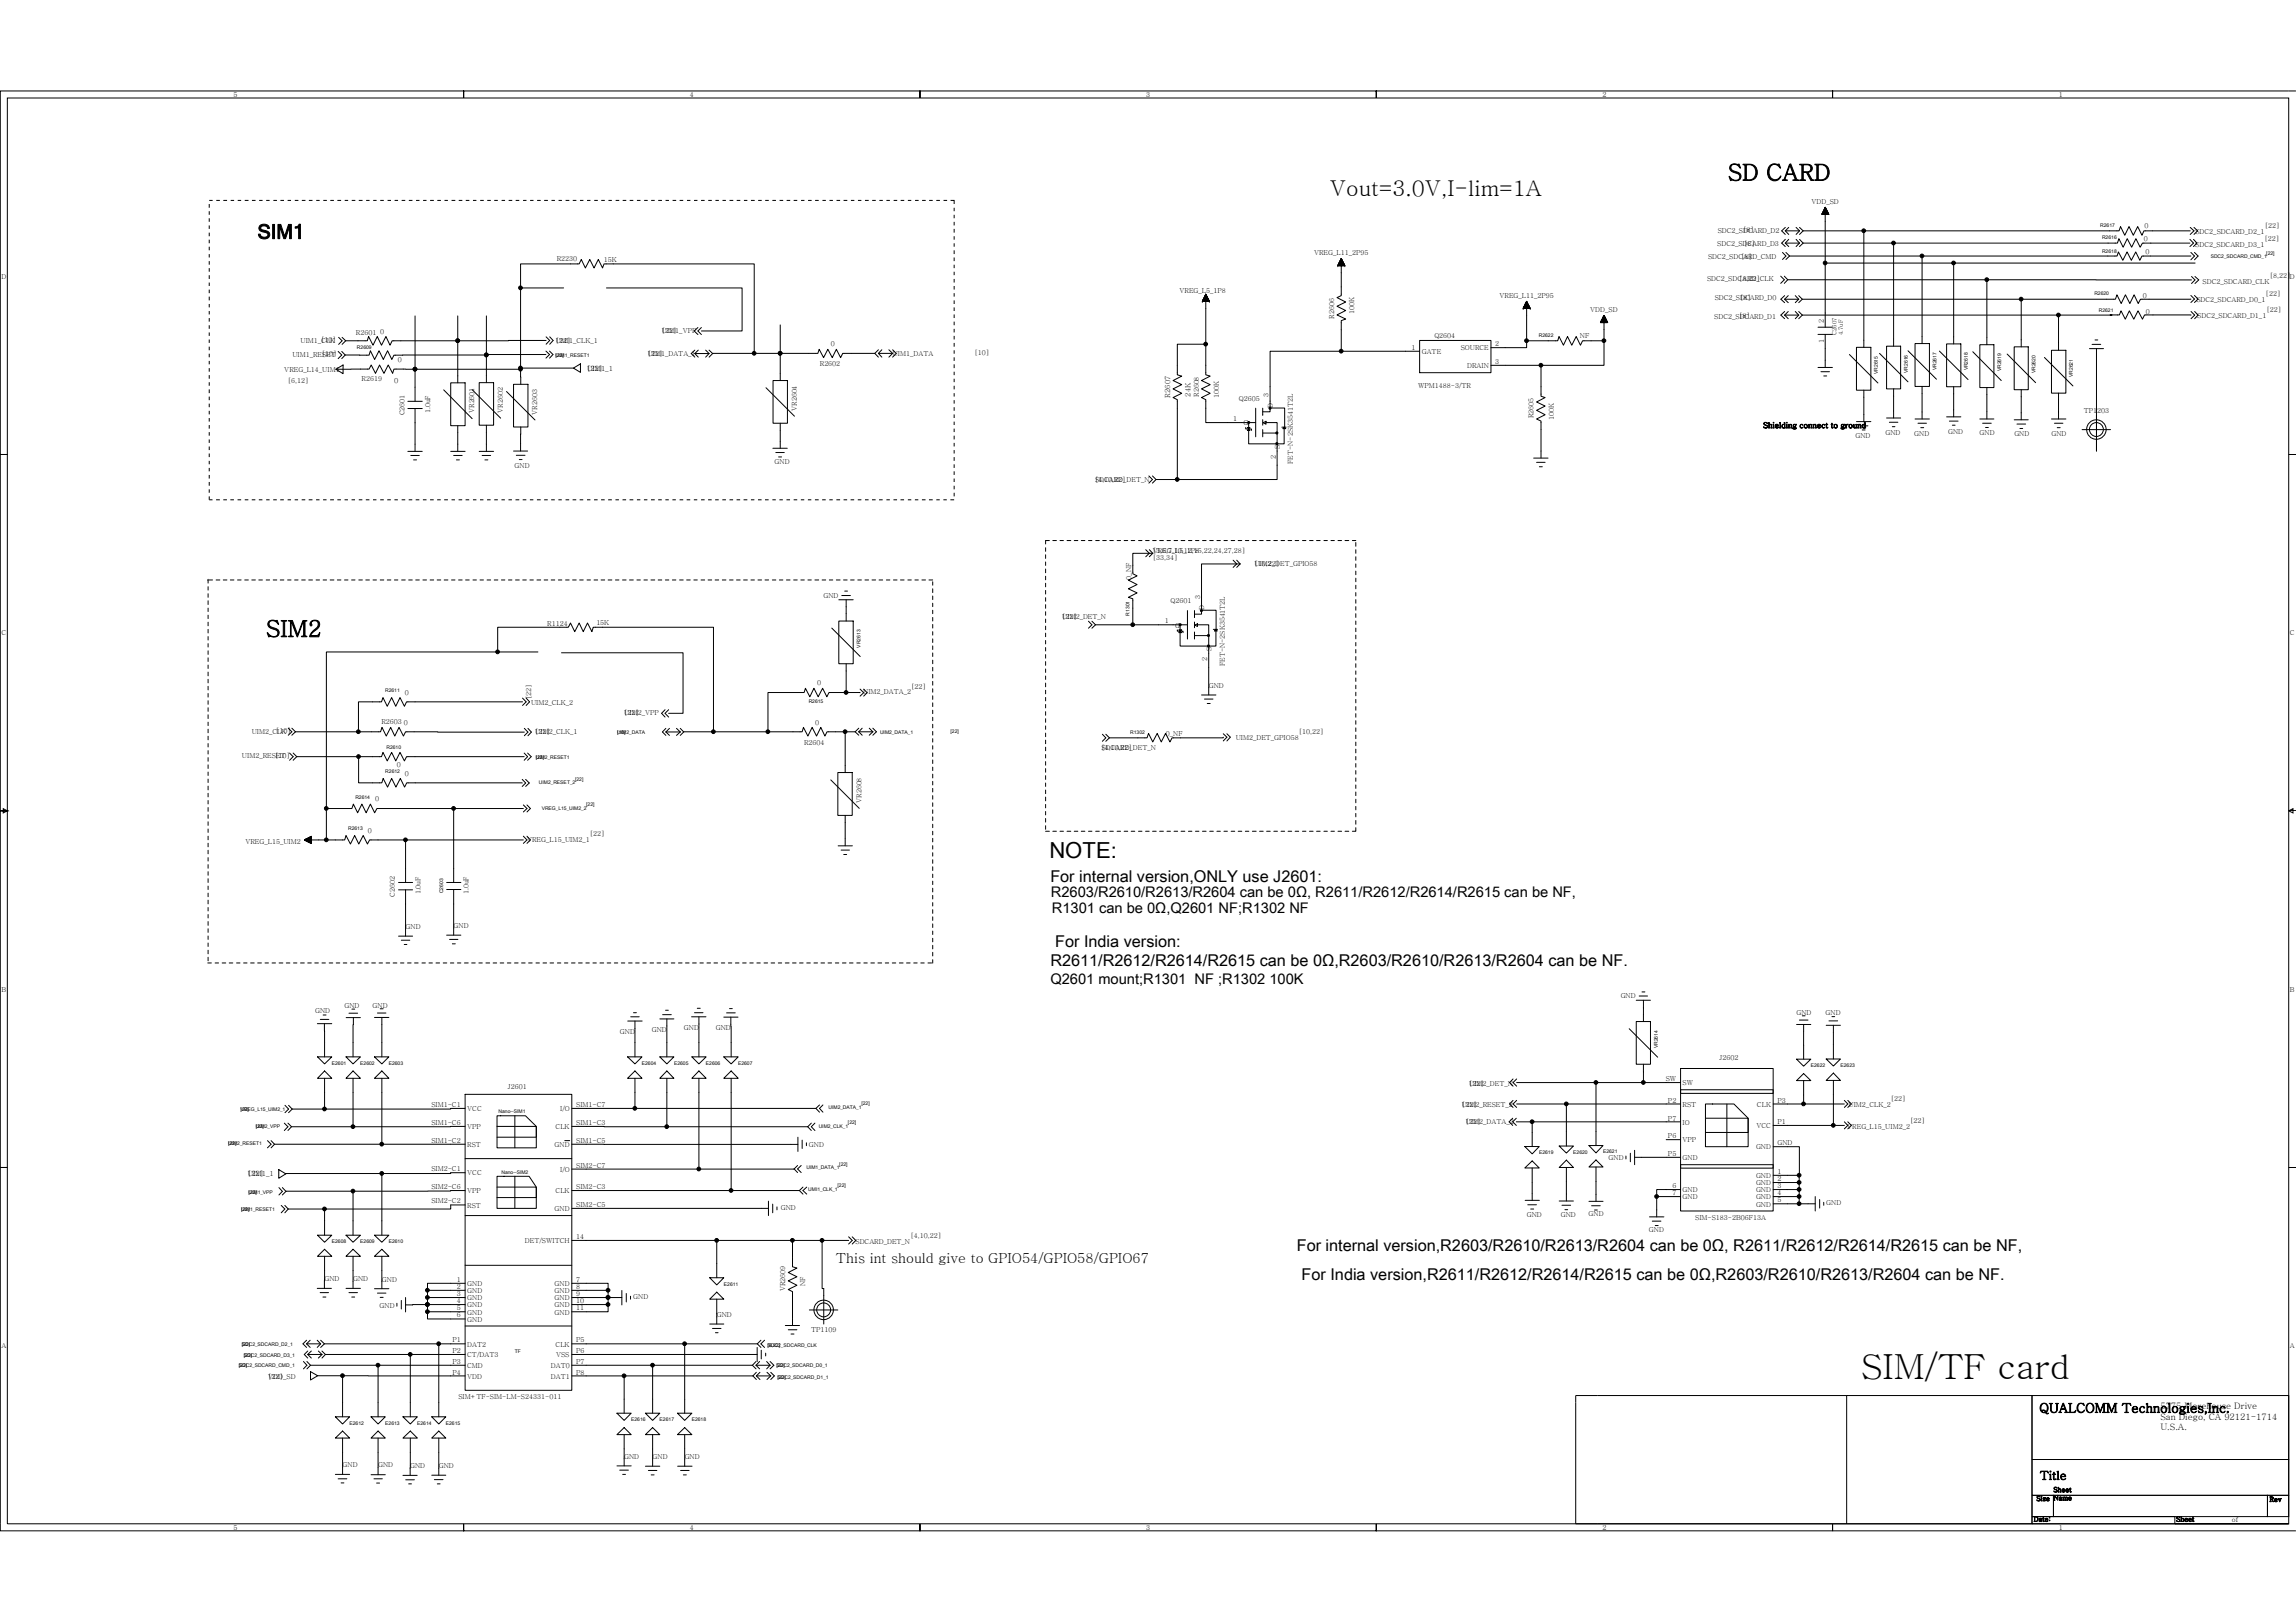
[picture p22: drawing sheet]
<svg xmlns="http://www.w3.org/2000/svg" width="297mm" height="210mm" viewBox="0 0 297 210" stroke-linecap="round" stroke-linejoin="round" font-family="sans-serif">
<defs><g id="words">
<text font-size="4.5" x="240.8" y="178.4">SIM/TF card</text>
<g font-size="2.9">
<text x="223.6" y="23.3">SD CARD</text>
<text x="34.4" y="82.4">SIM2</text>
<text x="135.8" y="111">NOTE:</text>
</g>
<text font-size="2.8" x="172" y="25.4">Vout=3.0V,I-lim=1A</text>
<text font-size="2.6" x="33.3" y="30.9">SIM1</text>
<g font-size="2.1">
<text x="135.9" y="114.2">For internal version,ONLY use J2601:</text>
<text x="135.9" y="125">R2611/R2612/R2614/R2615 can be 0Ω,R2603/R2610/R2613/R2604 can be NF.</text>
<text x="136.5" y="122.6">For India version:</text>
<text x="167.8" y="161.9">For internal version,R2603/R2610/R2613/R2604 can be 0Ω, R2611/R2612/R2614/R2615 can be NF,</text>
<text x="168.4" y="165.7">For India version,R2611/R2612/R2614/R2615 can be 0Ω,R2603/R2610/R2613/R2604 can be NF.</text>
</g>
<g font-size="1.9">
<text x="136" y="116">R2603/R2610/R2613/R2604 can be 0Ω, R2611/R2612/R2614/R2615 can be NF,</text>
<text x="136.1" y="118.1">R1301 can be 0Ω,Q2601 NF;R1302 NF</text>
<text x="135.9" y="127.3">Q2601 mount;R1301 NF ;R1302 100K</text>
</g>
<text font-size="1.8" x="108.1" y="163.4">This int should give to GPIO54/GPIO58/GPIO67</text>
<text font-size="1.7" x="263.8" y="182.8">QUALCOMM Technologies,Inc.</text>
<text font-size="1.5" x="263.9" y="191.4">Title</text>
<g font-size="1.1">
<text x="279.5" y="185">U.S.A.</text>
<text x="279.5" y="183.7">San Diego, CA 92121-1714</text>
<text x="279.5" y="182.3">5775 Morehouse Drive</text>
</g>
<text font-size="1" x="228.1" y="55.4">Shielding connect to ground</text>
<g font-size=".9">
<text x="30.2" y="12.6">5</text>
<text x="89.3" y="12.6">4</text>
<text x="148.3" y="12.6">3</text>
<text x="207.3" y="12.6">2</text>
<text x="266.3" y="12.6">1</text>
<text x="225.5" y="30">[8]</text>
<text x="234.4" y="26.4">VDD_SD</text>
<text x="277.4" y="29.5">0</text>
<text x="293" y="29.5">[22]</text>
<text x="72" y="33.8">R2230</text>
<text x="78.1" y="33.9">15K</text>
<text x="170" y="33">VREG_L11_2P95</text>
<text x="221" y="33.5">SDC2_SDCARD_CMD</text>
<text x="222.2" y="31.8">SDC2_SDCARD_D3</text>
<text x="222.2" y="30.2">SDC2_SDCARD_D2</text>
<text x="225.3" y="33.5">[8]</text>
<text x="225.7" y="31.8">[8]</text>
<text x="277.3" y="31.2">0</text>
<text x="277.6" y="32.9">0</text>
<text x="284" y="31.9">SDC2_SDCARD_D3_1</text>
<text x="284" y="30.2">SDC2_SDCARD_D2_1</text>
<text x="293" y="31.2">[22]</text>
<text x="293.6" y="36">[8,22]</text>
<text x=".2" y="36.1">D</text>
<text x="152.6" y="37.9">VREG_L5_1P8</text>
<text x="172.6" y="41.2" transform="rotate(-90 172.6 41.2)">R2606</text>
<text x="175.2" y="40.6" transform="rotate(-90 175.2 40.6)">100K</text>
<text x="194" y="38.5">VREG_L11_2P95</text>
<text x="205.7" y="40.3">VDD_SD</text>
<text x="220.8" y="36.4">SDC2_SDCARD_CLK</text>
<text x="221.8" y="41.3">SDC2_SDCARD_D1</text>
<text x="221.8" y="38.9">SDC2_SDCARD_D0</text>
<text x="225" y="41.2">[8]</text>
<text x="225" y="36.3">[8,22]</text>
<text x="225.1" y="38.8">[8]</text>
<text x="235.9" y="41.8" transform="rotate(-90 235.9 41.8)">2</text>
<text x="277.2" y="38.6">0</text>
<text x="277.6" y="40.7">0</text>
<text x="284.2" y="39.1">SDC2_SDCARD_D0_1</text>
<text x="284.3" y="41.2">SDC2_SDCARD_D1_1</text>
<text x="285" y="36.7">SDC2_SDCARD_CLK</text>
<text x="293.1" y="38.3">[22]</text>
<text x="293.2" y="40.4">[22]</text>
<text x="296.2" y="36.1">D</text>
<text x="37.8" y="46.2">UIM1_RESET</text>
<text x="38.9" y="44.4">UIM1_CLK</text>
<text x="41.6" y="44.3">[10]</text>
<text x="41.7" y="46.1">[10]</text>
<text x="46.1" y="43.3">R2601</text>
<text x="49.2" y="43.2">0</text>
<text x="51.5" y="46.9">0</text>
<text x="71.9" y="44.4">[22]</text>
<text x="71.9" y="44.4">UMI1_CLK_1</text>
<text x="83.8" y="46.1">[22]</text>
<text x="83.8" y="46.1">UIM1_DATA_1</text>
<text x="85.6" y="43.1">[22]</text>
<text x="85.6" y="43.1">UIM1_VPP</text>
<text x="106.1" y="47.4">R2602</text>
<text x="107.5" y="44.8">0</text>
<text x="115.5" y="46.1">UIM1_DATA</text>
<text x="126.1" y="45.9">[10]</text>
<text x="182.6" y="45.3">1</text>
<text x="183.9" y="45.8">GATE</text>
<text x="185.6" y="43.7">Q2604</text>
<text x="189" y="45.3">SOURCE</text>
<text x="189.8" y="47.6">DRAIN</text>
<text x="193.4" y="44.8">2</text>
<text x="193.4" y="47.1">3</text>
<text x="204.4" y="43.8">NF</text>
<text x="235.9" y="44.3" transform="rotate(-90 235.9 44.3)">1</text>
<text x="36.8" y="48.1">VREG_L14_UIM1</text>
<text x="37.3" y="49.5">[6,12]</text>
<text x="46.8" y="49.3">R2619</text>
<text x="51" y="49.5">0</text>
<text x="52.3" y="53.7" transform="rotate(-90 52.3 53.7)">C2601</text>
<text x="55.6" y="53.5" transform="rotate(-90 55.6 53.5)">1.0uF</text>
<text x="61.4" y="53.4" transform="rotate(-90 61.4 53.4)">VR2601</text>
<text x="65" y="53.4" transform="rotate(-90 65 53.4)">VR2602</text>
<text x="69.5" y="53.7" transform="rotate(-90 69.5 53.7)">VR2603</text>
<text x="75.9" y="48">[22]</text>
<text x="75.9" y="48">UIM1_1</text>
<text x="103.1" y="53.2" transform="rotate(-90 103.1 53.2)">VR2604</text>
<text x="151.4" y="51.5" transform="rotate(-90 151.4 51.5)">R2607</text>
<text x="154" y="51.3" transform="rotate(-90 154 51.3)">24K</text>
<text x="155.1" y="51.4" transform="rotate(-90 155.1 51.4)">R2608</text>
<text x="157.7" y="51.5" transform="rotate(-90 157.7 51.5)">100K</text>
<text x="160.3" y="51.9">Q2605</text>
<text x="164.1" y="51.3" transform="rotate(-90 164.1 51.3)">3</text>
<text x="164.7" y="52.8" transform="rotate(-90 164.7 52.8)">D</text>
<text x="183.5" y="50.2">WPM1488-3/TR</text>
<text x="269.6" y="53.5">TP1203</text>
<text x="159.6" y="54.5">1</text>
<text x="160.9" y="55">G</text>
<text x="165.1" y="59.4" transform="rotate(-90 165.1 59.4)">2</text>
<text x="165.6" y="58.1" transform="rotate(-90 165.6 58.1)">S</text>
<text x="198.4" y="54.1" transform="rotate(-90 198.4 54.1)">R2605</text>
<text x="201" y="54.3" transform="rotate(-90 201 54.3)">100K</text>
<text x="240" y="56.6">GND</text>
<text x="243.9" y="56.3">GND</text>
<text x="247.6" y="56.5">GND</text>
<text x="252" y="56.2">GND</text>
<text x="256.1" y="56.3">GND</text>
<text x="260.6" y="56.4">GND</text>
<text x="265.4" y="56.4">GND</text>
<text x="66.6" y="60.5">GND</text>
<text x="100.2" y="60">GND</text>
<text x="141.7" y="62.3">[4,10,22]</text>
<text x="141.7" y="62.3">SDCARD_DET_N</text>
<text x="167.3" y="60" transform="rotate(-90 167.3 60)">FET-N-2SK3541T2L</text>
<text x="149.1" y="71.6">[3,6,7,10,12,15,22,24,27,28]</text>
<text x="149.1" y="71.6">VREG_L5_1P8</text>
<text x="106.5" y="77.3">GND</text>
<text x="146.3" y="75" transform="rotate(-90 146.3 75)">0_NF</text>
<text x="149.1" y="72.5">[33,34]</text>
<text x="155.3" y="77.5" transform="rotate(-90 155.3 77.5)">3</text>
<text x="162.3" y="73.2">[10,22]</text>
<text x="162.3" y="73.2">UIM _DET_GPIO58</text>
<text x=".2" y="82.2">C</text>
<text x="70.8" y="81">R1124</text>
<text x="77.1" y="80.9">15K</text>
<text x="137.4" y="80.1">[22]</text>
<text x="137.4" y="80.1">UIM2_DET_N</text>
<text x="150.7" y="80.6">1</text>
<text x="151.4" y="78.1">Q2601</text>
<text x="152" y="81.2">G</text>
<text x="155.8" y="79" transform="rotate(-90 155.8 79)">D</text>
<text x="296.2" y="82.2">C</text>
<text x="52.4" y="89.9">0</text>
<text x="105.7" y="88.7">0</text>
<text x="111.7" y="89.8">UIM2_DATA_2</text>
<text x="117.9" y="89.1">[22]</text>
<text x="156.2" y="85.6" transform="rotate(-90 156.2 85.6)">2</text>
<text x="156.4" y="89">GND</text>
<text x="156.7" y="84.3" transform="rotate(-90 156.7 84.3)">S</text>
<text x="158.5" y="86.2" transform="rotate(-90 158.5 86.2)">FET-N-2SK3541T2L</text>
<text x="32.6" y="95">UIM2_CLK</text>
<text x="35.7" y="94.9">[10]</text>
<text x="49.3" y="93.7">R2603</text>
<text x="52.2" y="93.7">0</text>
<text x="68.7" y="90.4" transform="rotate(-90 68.7 90.4)">[22]</text>
<text x="68.7" y="91.2">UIM2_CLK_2</text>
<text x="69.3" y="94.9">[22]</text>
<text x="69.3" y="94.9">UIM2_CLK_1</text>
<text x="80.8" y="92.5">[22]</text>
<text x="80.8" y="92.5">UIM2_VPP</text>
<text x="105.4" y="93.7">0</text>
<text x="150.8" y="95.2">0_NF</text>
<text x="159.9" y="95.7">UIM2_DET_GPIO58</text>
<text x="168" y="95">[10,22]</text>
<text x="31.3" y="98.1">UIM2_RESET</text>
<text x="35.6" y="98">[10]</text>
<text x="51.3" y="99.2">0</text>
<text x="52.4" y="100.4">0</text>
<text x="104" y="96.3">R2604</text>
<text x="142.5" y="97.1">[4,10,22]</text>
<text x="142.5" y="97.1">SDCARD_DET_N</text>
<text x="47.6" y="107.7">0</text>
<text x="48.5" y="103.7">0</text>
<text x="111.5" y="103.9" transform="rotate(-90 111.5 103.9)">VR2608</text>
<text x="31.7" y="109.2">VREG_L15_UIM2</text>
<text x="68.2" y="108.9">VREG_L15_UIM2_1</text>
<text x="76.3" y="108.2">[22]</text>
<text x="51.1" y="116" transform="rotate(-90 51.1 116)">C2602</text>
<text x="54.4" y="115.7" transform="rotate(-90 54.4 115.7)">1.0uF</text>
<text x="60.6" y="115.7" transform="rotate(-90 60.6 115.7)">1.0uF</text>
<text x="52.5" y="120.2">GND</text>
<text x="58.7" y="120.1">GND</text>
<text x=".2" y="128.3">B</text>
<text x="40.8" y="131">GND</text>
<text x="44.6" y="130.4">GND</text>
<text x="48.2" y="130.4">GND</text>
<text x="209.7" y="129.2">GND</text>
<text x="232.4" y="131.3">GND</text>
<text x="236.2" y="131.3">GND</text>
<text x="296.2" y="128.3">B</text>
<text x="80.2" y="133.8">GND</text>
<text x="84.3" y="133.5">GND</text>
<text x="88.5" y="133.2">GND</text>
<text x="92.6" y="133.3">GND</text>
<text x="222.5" y="137.1">J2602</text>
<text x="55.8" y="143.2">SIM1-C1</text>
<text x="60.4" y="143.8">VCC</text>
<text x="65.7" y="140.8">J2601</text>
<text x="72.5" y="143.8">I/O</text>
<text x="74.5" y="143.2">SIM1-C7</text>
<text x="189.1" y="143.2">[22]</text>
<text x="189.1" y="143.2">UIM2_RESET_2</text>
<text x="190.1" y="140.4">[22]</text>
<text x="190.1" y="140.4">UIM2_DET_N</text>
<text x="215.5" y="139.9">SW</text>
<text x="215.8" y="142.6">P2</text>
<text x="217.7" y="140.4">SW</text>
<text x="217.7" y="143.2">RST</text>
<text x="227.3" y="143.2">CLK</text>
<text x="230" y="142.6">P3</text>
<text x="239.2" y="143.2">UIM2_CLK_2</text>
<text x="244.6" y="142.5">[22]</text>
<text x="55.8" y="147.8">SIM1-C2</text>
<text x="55.8" y="145.5">SIM1-C6</text>
<text x="60.4" y="148.4">RST</text>
<text x="60.4" y="146.1">VPP</text>
<text x="71.8" y="148.4">GND</text>
<text x="71.9" y="146.1">CLK</text>
<text x="74.5" y="145.5">SIM1-C3</text>
<text x="74.5" y="147.8">SIM1-C5</text>
<text x="104.6" y="148.3">GND</text>
<text x="189.6" y="145.4">[22]</text>
<text x="189.6" y="145.4">UIM2_DATA_2</text>
<text x="215.8" y="149.6">P5</text>
<text x="215.8" y="147.3">P6</text>
<text x="215.8" y="145">P7</text>
<text x="217.7" y="147.8">VPP</text>
<text x="217.7" y="145.5">IO</text>
<text x="227.2" y="148.7">GND</text>
<text x="227.2" y="146">VCC</text>
<text x="230" y="148.2">GND</text>
<text x="230" y="145.4">P1</text>
<text x="239" y="146">VREG_L15_UIM2_2</text>
<text x="247.1" y="145.3">[22]</text>
<text x="32.1" y="152.2">[22]</text>
<text x="32.1" y="152.2">UIM1_1</text>
<text x="55.8" y="151.6">SIM2-C1</text>
<text x="55.8" y="155.7">SIM2-C2</text>
<text x="55.8" y="153.9">SIM2-C6</text>
<text x="60.4" y="152.1">VCC</text>
<text x="60.4" y="154.4">VPP</text>
<text x="71.9" y="154.4">CLK</text>
<text x="72.5" y="151.6">I/O</text>
<text x="74.5" y="153.9">SIM2-C3</text>
<text x="74.5" y="151.1">SIM2-C7</text>
<text x="208.1" y="150.1">GND</text>
<text x="216.4" y="153.7">6</text>
<text x="216.4" y="154.6">7</text>
<text x="217.7" y="150.1">GND</text>
<text x="217.7" y="154.3">GND</text>
<text x="217.7" y="155.2">GND</text>
<text x="227.2" y="152.4">GND</text>
<text x="227.2" y="153.4">GND</text>
<text x="227.2" y="154.3">GND</text>
<text x="227.2" y="155.2">GND</text>
<text x="230" y="151.9">1</text>
<text x="230" y="152.8">2</text>
<text x="230" y="153.7">3</text>
<text x="230" y="154.6">4</text>
<text x="230" y="155.6">5</text>
<text x="236.3" y="156">GND</text>
<text x="60.4" y="156.3">RST</text>
<text x="67.9" y="160.8">DET/SWITCH</text>
<text x="71.8" y="156.7">GND</text>
<text x="74.5" y="160.3">14</text>
<text x="74.5" y="156.1">SIM2-C5</text>
<text x="101" y="156.6">GND</text>
<text x="110.7" y="161">SDCARD_DET_N</text>
<text x="117.8" y="160.2">[4,10,22]</text>
<text x="197.5" y="157.5">GND</text>
<text x="201.9" y="157.4">GND</text>
<text x="205.5" y="157.4">GND</text>
<text x="213.3" y="159.4">GND</text>
<text x="219.3" y="157.9">SIM-S183-2B06F13A</text>
<text x="227.2" y="156.1">GND</text>
<text x="42" y="165.8">GND</text>
<text x="45.7" y="165.8">GND</text>
<text x="49.4" y="165.8">GND</text>
<text x="59.1" y="165.8">1</text>
<text x="59.1" y="166.8">2</text>
<text x="59.1" y="167.7">3</text>
<text x="60.4" y="166.4">GND</text>
<text x="60.4" y="167.3">GND</text>
<text x="71.8" y="166.4">GND</text>
<text x="71.8" y="167.3">GND</text>
<text x="74.5" y="165.8">7</text>
<text x="74.5" y="166.8">8</text>
<text x="74.5" y="167.7">9</text>
<text x="101.6" y="167.1" transform="rotate(-90 101.6 167.1)">VR2609</text>
<text x="104.2" y="166.4" transform="rotate(-90 104.2 166.4)">NF</text>
<text x="49.1" y="169.3">GND</text>
<text x="58.5" y="173.7">P1</text>
<text x="59.1" y="168.6">4</text>
<text x="59.1" y="169.5">5</text>
<text x="59.1" y="170.4">6</text>
<text x="60.4" y="168.2">GND</text>
<text x="60.4" y="169.1">GND</text>
<text x="60.4" y="170.1">GND</text>
<text x="60.4" y="171">GND</text>
<text x="71.8" y="168.2">GND</text>
<text x="71.8" y="169.1">GND</text>
<text x="71.8" y="170.1">GND</text>
<text x="74.5" y="173.7">P5</text>
<text x="74.5" y="168.6">10</text>
<text x="74.5" y="169.5">11</text>
<text x="81.9" y="168.1">GND</text>
<text x="92.7" y="170.4">GND</text>
<text x="104.9" y="172.3">TP1109</text>
<text x=".2" y="174.4">A</text>
<text x="34.7" y="178.4">[22]</text>
<text x="34.7" y="178.4">VDD_SD</text>
<text x="58.5" y="175.1">P2</text>
<text x="58.5" y="176.4">P3</text>
<text x="58.5" y="177.8">P4</text>
<text x="60.4" y="174.2">DAT2</text>
<text x="60.4" y="175.6">CT/DAT3</text>
<text x="60.4" y="177">CMD</text>
<text x="60.4" y="178.4">VDD</text>
<text x="71.3" y="177">DAT0</text>
<text x="71.3" y="178.4">DAT1</text>
<text x="71.9" y="174.2">CLK</text>
<text x="71.9" y="175.6">VSS</text>
<text x="74.5" y="175.1">P6</text>
<text x="74.5" y="176.4">P7</text>
<text x="74.5" y="177.8">P8</text>
<text x="296.2" y="174.4">A</text>
<text x="59.3" y="181">SIM+TF-SIM-LM-S24331-011</text>
<text x="44.3" y="189.8">GND</text>
<text x="48.9" y="189.8">GND</text>
<text x="53.1" y="190">GND</text>
<text x="56.8" y="189.9">GND</text>
<text x="80.7" y="188.7">GND</text>
<text x="84.4" y="188.8">GND</text>
<text x="88.6" y="188.8">GND</text>
<text x="30.2" y="198">5</text>
<text x="89.3" y="198">4</text>
<text x="148.3" y="198">3</text>
<text x="207.3" y="198">2</text>
<text x="263.1" y="196.8">Date:</text>
<text x="263.5" y="194.2">Size Name</text>
<text x="265.7" y="193">Sheet</text>
<text x="266.3" y="198">1</text>
<text x="281.5" y="196.8">Sheet</text>
<text x="288.7" y="196.8">of</text>
<text x="293.6" y="194.3">Rev</text>
</g>
<g font-size=".7">
<text x="237.6" y="43.3" transform="rotate(-90 237.6 43.3)">C2607</text>
<text x="238.4" y="43.3" transform="rotate(-90 238.4 43.3)">4.7uF</text>
</g>
<g font-size=".6">
<text x="271.7" y="29.4">R2617</text>
<text x="271.9" y="30.9">R2616</text>
<text x="271.9" y="32.7">R2618</text>
<text x="286" y="33.4">SDC2_SDCARD_CMD_1</text>
<text x="293.2" y="32.9">[22]</text>
<text x="271" y="38.2">R2620</text>
<text x="271.5" y="40.3">R2621</text>
<text x="46.2" y="45.1">R2609</text>
<text x="71.9" y="46.1">[22]</text>
<text x="71.9" y="46.1">UIM1_RESET1</text>
<text x="199.1" y="43.6">R2622</text>
<text x="250.5" y="47.9" transform="rotate(-90 250.5 47.9)">VR2617</text>
<text x="254.6" y="47.9" transform="rotate(-90 254.6 47.9)">VR2618</text>
<text x="242.9" y="48.4" transform="rotate(-90 242.9 48.4)">VR2615</text>
<text x="246.8" y="48.2" transform="rotate(-90 246.8 48.2)">VR2616</text>
<text x="258.9" y="48" transform="rotate(-90 258.9 48)">VR2619</text>
<text x="263.4" y="48.3" transform="rotate(-90 263.4 48.3)">VR2620</text>
<text x="268.2" y="48.8" transform="rotate(-90 268.2 48.8)">VR2621</text>
<text x="111.3" y="83.8" transform="rotate(-90 111.3 83.8)">VR2613</text>
<text x="146.1" y="79.7" transform="rotate(-90 146.1 79.7)">R1301</text>
<text x="49.8" y="89.6">R2611</text>
<text x="79.9" y="95">[10]</text>
<text x="79.9" y="95">UIM2_DATA</text>
<text x="104.6" y="91">R2615</text>
<text x="113.9" y="95">UIM2_DATA_1</text>
<text x="123" y="94.8">[22]</text>
<text x="146.2" y="95">R1302</text>
<text x="49.8" y="100">R2612</text>
<text x="50" y="96.9">R2610</text>
<text x="69.3" y="98.1">[22]</text>
<text x="69.3" y="98.1">UIM2_RESET1</text>
<text x="69.7" y="101.5">UIM2_RESET_2</text>
<text x="74.4" y="101">[22]</text>
<text x="45" y="107.4">R2613</text>
<text x="46" y="103.3">R2614</text>
<text x="70.1" y="104.7">VREG_L15_UIM2_2</text>
<text x="75.8" y="104.3">[22]</text>
<text x="57.3" y="115.6" transform="rotate(-90 57.3 115.6)">C2603</text>
<text x="42.9" y="137.7">E2601</text>
<text x="46.6" y="137.7">E2602</text>
<text x="50.3" y="137.7">E2603</text>
<text x="83" y="137.7">E2604</text>
<text x="87.2" y="137.7">E2605</text>
<text x="91.3" y="137.7">E2606</text>
<text x="95.5" y="137.7">E2607</text>
<text x="214.5" y="135.6" transform="rotate(-90 214.5 135.6)">VR2614</text>
<text x="31.1" y="143.7">[22]</text>
<text x="31.1" y="143.7">VREG_L15_UIM2_1</text>
<text x="64.5" y="144">Nano--SIM1</text>
<text x="107.2" y="143.5">UIM2_DATA_1</text>
<text x="111.4" y="143">[22]</text>
<text x="234.3" y="138">E2622</text>
<text x="238.1" y="138">E2623</text>
<text x="29.5" y="148.1">[22]</text>
<text x="29.5" y="148.1">UIM2_RESET1</text>
<text x="33.1" y="146">[22]</text>
<text x="33.1" y="146">UIM2_VPP</text>
<text x="105.9" y="145.9">UIM2_CLK_1</text>
<text x="109.7" y="145.4">[22]</text>
<text x="199.1" y="149.4">E2619</text>
<text x="203.5" y="149.3">E2620</text>
<text x="207.4" y="149.2">E2621</text>
<text x="32.1" y="154.5">[22]</text>
<text x="32.1" y="154.5">UIM1_VPP</text>
<text x="64.9" y="151.9">Nano--SIM2</text>
<text x="104.3" y="151.3">UIM1_DATA_1</text>
<text x="104.6" y="154.1">UMI1_CLK_1</text>
<text x="108.3" y="153.6">[22]</text>
<text x="108.6" y="150.8">[22]</text>
<text x="31.2" y="156.6">[22]</text>
<text x="31.2" y="156.6">UIM1_RESET1</text>
<text x="42.9" y="160.8">E2608</text>
<text x="46.6" y="160.8">E2609</text>
<text x="50.3" y="160.8">E2610</text>
<text x="93.7" y="166.3">E2611</text>
<text x="30.9" y="176.8">[22]</text>
<text x="30.9" y="176.8">SDC2_SDCARD_CMD_1</text>
<text x="31.3" y="174.2">[22]</text>
<text x="31.3" y="174.2">SDC2_SDCARD_D2_1</text>
<text x="31.6" y="175.6">[22]</text>
<text x="31.6" y="175.6">SDC2_SDCARD_D3_1</text>
<text x="66.6" y="175.1">TF</text>
<text x="99.3" y="174.3">[8,22]</text>
<text x="99.3" y="174.3">SDC2_SDCARD_CLK</text>
<text x="100.5" y="176.9">[22]</text>
<text x="100.5" y="176.9">SDC2_SDCARD_D0_1</text>
<text x="100.6" y="178.4">[22]</text>
<text x="100.6" y="178.4">SDC2_SDCARD_D1_1</text>
<text x="45.2" y="184.3">E2612</text>
<text x="49.8" y="184.3">E2613</text>
<text x="54" y="184.3">E2614</text>
<text x="57.7" y="184.3">E2615</text>
<text x="81.7" y="183.8">E2616</text>
<text x="85.3" y="183.8">E2617</text>
<text x="89.5" y="183.8">E2618</text>
</g>
</g></defs>
<g fill="none" stroke="#000" stroke-width=".13">
<path d="M.9 12.7h295.2v184.4h-295.2zM297 11.8h-59.9v.9v-.9h-59v.9v-.9h-59.1v.9v-.9h-59v.9v-.9h-60v47h.9h-.9v46.1h.9l-.5 .3v-.6l.5 .3h-.9v46.1h.9h-.9v46.1v1h60v-1v1h59v-1v1h59.1v-1v1h59v-1v1h59.9M27.1 26.4v.5M27.1 27.3v.5M27.1 28.2v.5M27.1 29.2v.4M27.1 30.1v.5M27.1 31v.5M27.1 31.9v.5M27.1 32.9v.4M27.1 33.8v.4M27.1 34.7v.5"/>
<path d="M27.1 35.6v.5M27.1 36.6v.4M27.1 37.5v.4M27.1 38.4v.5M27.1 39.3v.5M27.1 25.9h.4M28 25.9h.4M28.9 25.9h.5M29.8 25.9h.5M30.8 25.9h.4M31.7 25.9h.4M32.6 25.9h.5"/>
<path d="M33.5 25.9h.5M34.4 25.9h.5M35.4 25.9h.4M36.3 25.9h.4M37.2 25.9h.5M38.1 25.9h.5M39 25.9h.5M40 25.9h.4M40.9 25.9h.5M41.8 25.9h.5M42.7 25.9h.5M43.6 25.9h.5"/>
<path d="M44.6 25.9h.4M45.5 25.9h.5M46.4 25.9h.5M47.4 25.9h.4M48.3 25.9h.4M49.2 25.9h.5M50.1 25.9h.5M51.1 25.9h.4M52 25.9h.4M52.9 25.9h.5M53.8 25.9h.5M54.7 25.9h.5"/>
<path d="M55.6 25.9h.5M56.6 25.9h.4M57.5 25.9h.5M58.4 25.9h.5M59.3 25.9h.5M60.3 25.9h.4M61.2 25.9h.4M62.1 25.9h.5M63 25.9h.5M63.9 25.9h.5M64.9 25.9h.4M65.8 25.9h.5"/>
<path d="M66.7 25.9h.5M67.3 37.3v10.5M67.7 25.9h.4M68.6 25.9h.4M69.5 25.9h.5M70.4 25.9h.5M71.3 25.9h.5M72.3 25.9h.4M72.9 37.3h-5.6v-3.2h7.6l.3-.5 .5 1.1 .6-1.1 .6 1.1 .5-1.1 .6 1.1 .1-.6h19.5v11.6h3.3M73.2 25.9h.5M74.1 25.9h.5M75 25.9h.5"/>
<path d="M75.9 25.9h.5M76.9 25.9h.4M77.8 25.9h.5M78.5 37.3h17.5v5.5h-5.3M78.7 25.9h.5M79.6 25.9h.5M80.6 25.9h.4M81.5 25.9h.4M82.4 25.9h.5M83.3 25.9h.5M84.2 25.9h.5M85.2 25.9h.4"/>
<path d="M86.1 25.9h.4M87 25.9h.5M87.9 25.9h.5M88.9 25.9h.4M89.8 25.9h.4M90.7 25.9h.5M91.6 25.9h.5M92.6 25.9h.4M93.5 25.9h.4M94.4 25.9h.5M95.3 25.9h.5M96.2 25.9h.5"/>
<path d="M97.2 25.9h.4M98.1 25.9h.4M99 25.9h.5M99.9 25.9h.5M100.9 25.9h.4M101.8 25.9h.4M102.7 25.9h.4M103.6 25.9h.5M104.5 25.9h.5M105.4 25.9h.5M106.4 25.9h.4M107.3 25.9h.5"/>
<path d="M108.2 25.9h.5M109.1 25.9h.5M110.1 25.9h.4M111 25.9h.4M111.9 25.9h.5M112.8 25.9h.5M113.8 25.9h.4M114.7 25.9h.4M115.6 25.9h.5M116.5 25.9h.5M117.5 25.9h.4M118.4 25.9h.4"/>
<path d="M119.3 25.9h.5M120.2 25.9h.5M121.1 25.9h.5M122.1 25.9h.4M123 25.9h.4v.5M123.4 26.9v.4M123.4 27.8v.4M123.4 28.7v.5M123.4 29.6v.5M123.4 30.6v.4M123.4 31.5v.4M123.4 32.4v.5"/>
<path d="M123.4 33.3v.5M123.4 34.2v.5M123.4 35.2v.4M123.4 36.1v.5M123.4 37v.5M123.4 37.9v.5M123.4 38.9v.4M123.4 39.8v.4M155.6 39h.1M155.6 39h.9M155.6 38.9v.1M155.6 38.9h.8"/>
<path d="M155.6 38.9h.8v.1M155.6 38.8v.2M155.6 38.8h.8v.2M155.6 38.8h.8M155.7 39v-.2h.7v.2M155.7 38.7h.6M155.7 38.7h.6v.3M155.7 38.6h.6v.4M155.8 38.5h.4M155.8 38.4v.6M155.8 38.5h.4v.5M155.8 38.4h.4"/>
<path d="M155.8 38.4h.4v.6M155.9 38.3v.7M155.9 38.3h.2v.7M155.9 38.2h.2v.8M156 38.1v.9M156 38.1h.1M156 38.1l.5 .9h-.9l.4-.9v6.4M156.1 38.2v.8M156.1 38.2h-.2v.8M156.2 38.6h-.5v.4M156.3 38.7h-.6v.3M156.5 39h.1"/>
<path d="M173.1 34.4h.1M173.1 34.4h.9M173.1 34.3h.9M173.1 34.4v-.1h.9v.1M173.1 34.4v-.2h.8v.2M173.1 34.2h.8M173.2 34.4v-.3h.7v.3M173.2 34.1h.7M173.2 34.1h.6v.3M173.2 34h.6M173.2 34v.4M173.3 33.9v.5"/>
<path d="M173.3 34h.5M173.3 33.9h.5M173.3 33.8v.6M173.3 33.9h.4v.5M173.4 33.8h.3M173.4 33.8h.3v.6M173.4 33.7v.7M173.4 33.7h.2v.7M173.4 33.6v.8M173.4 33.7h.2M173.4 33.6h.2v.8M173.5 33.6h.1"/>
<path d="M173.5 33.5h.1v.9M173.5 33.4v1M173.5 33.5l.1 .9M173.5 33.4h.1M173.5 33.4l.5 1h-.9l.4-1v4.8l-.5 .3 1.1 .6-1.1 .5 1.1 .6-1.1 .5 1.1 .6-.6 .2v3.9M173.7 33.7h-.3v.7M173.8 34v.4M174 34.4h.1M197.1 39.9h.1M197.1 39.9h.9M197.1 39.8v.1M197.1 39.9h.8"/>
<path d="M197.1 39.8l.8 .1M197.1 39.8h.8M197.1 39.7h.8M197.1 39.9v-.2h.8v.2M197.2 39.9v-.3h.6v.3M197.2 39.9v-.4h.6v.4M197.2 39.5h.6l-.1 .4M197.3 39.5v.4M197.3 39.4h.4M197.3 39.4h.4v.5M197.3 39.3v.6M197.3 39.3h.4"/>
<path d="M197.3 39.3h.4v.6M197.4 39.3h.3M197.4 39.2h.2M197.4 39.1v.8M197.4 39.2h.2v.7M197.4 39.1h.2M197.5 39v.9M197.5 39h.1M197.5 39l.5 .9h-.9l.4-.9v5.1h4l.2-.6 .6 1.2 .5-1.2 .5 1.2 .6-1.2 .6 1.2 .2-.6h2.8v-3.3l-.5 .9h1l-.5-.9M197.5 39.1v.8M197.6 39.1v.8M198 39.9h.1"/>
<path d="M230.4 35.7l.4 .5-.4 .5M230.6 32.7l.5 .4-.5 .5M230.8 35.7l.5 .5M230.9 38.2l-.5 .5 .5 .5M230.9 38.7h1.8M230.9 38.7l.4 .5M231 31l-.5 .5 .5 .4M231 29.9h1.8M231 31.5h1.8M231 31.5l.4 .4M231 29.4l-.5 .5 .5 .4M231 29.9l.4 .4"/>
<path d="M231.1 32.7l.4 .4M231.3 36.2h25.7v8.4M231.3 36.2l-.5 .5M231.3 38.2l-.4 .5M231.4 31l-.4 .5M231.4 29.4l-.4 .5M231.5 33.1h17.2M231.5 33.1l-.4 .5M232.3 38.2l.4 .5M232.4 31l.4 .5M232.4 29.4l.4 .5M232.7 38.7l-.4 .5"/>
<path d="M232.7 38.2l.5 .5M232.8 31.5l-.4 .4M232.8 31l.5 .5M232.8 29.9l-.4 .4M232.8 29.4l.5 .5M233.2 38.7h28.3v6.2M233.2 38.7l-.5 .5M233.3 31.5l-.5 .4M233.3 29.9h7.8v15M233.3 31.5h40.6l.2-.6 .6 1.1 .5-1.1 .6 1.1 .5-1.1 .6 1.1 .3-.5h6.1M233.3 29.9l-.5 .4M235.7 27.6v.1h.9"/>
<path d="M235.7 27.7h.9M235.8 27.6h.8M235.8 27.5v.2M235.8 27.5h.7M235.9 27.7v-.3h.5v.3M235.9 27.3v.4M235.9 27.3h.5M235.9 27.2v.5M235.9 27.3h.5v.4M235.9 27.3h.4M236 27.2h.3v.5M236 27.1v.6"/>
<path d="M236 27.1h.3v.6M236 27.1h.3M236 27v.7M236.1 26.9v.8M236.1 27h.1M236.1 26.9h.1M236.1 26.9h.1v.8M236.1 27.7v-.9l.5 .9h-.9l.4-.9v7.2M236.1 26.8h.1M236.1 34h16.6v10.5M236.1 34v8.3M236.3 27.1v.6"/>
<path d="M236.3 27.2h-.3v.5M236.4 27.3v.4M236.5 27.6v.1M236.6 27.7h.1M241.1 29.9h33l.2-.6 .6 1.1 .5-1.1 .6 1.1 .6-1.1 .5 1.1 .3-.5h6M245 31.5v13.3M248.7 33.1h25.2l.2-.5 .5 1.1 .6-1.1 .5 1.1 .6-1.1 .5 1.1 .3-.6h6.3M248.7 33.1v11.3M252.7 34h31.3M257 36.2h26.5M283.3 31l.5 .5-.5 .4M283.4 29.4l.4 .5-.4 .4"/>
<path d="M283.4 32.7l.5 .4-.5 .5M283.4 38.2l.5 .5-.5 .4M283.4 38.7h-6.5l-.3 .6-.5-1.2-.6 1.2-.5-1.2-.6 1.2-.5-1.2-.2 .6h-12.2M283.5 35.8l.5 .4-.5 .5M283.8 31l.4 .5-.4 .4M283.8 29.4l.5 .5-.5 .4M283.9 32.7l.5 .4-.5 .5M283.9 38.2l.5 .5-.5 .4M284 35.8l.5 .4-.5 .5M27.1 40.2v.5M27.1 41.1v.5M27.1 42.1v.4"/>
<path d="M27.1 43v.5M27.1 43.9v.5M27.1 44.9v.4M27.1 45.8v.4M27.1 46.7v.4M27.1 47.6v.5M27.1 48.5v.5M27.1 49.4v.5M27.1 50.4v.5M27.1 51.3v.5M27.1 52.2v.5M27.1 53.1v.5"/>
<path d="M27.1 54.1v.4M27.1 55v.5M27.1 55.9v.5M27.1 56.9v.4M27.1 57.8v.4M27.1 58.7v.4M27.1 59.6v.5M43.5 47.8h4.2l.3-.6 .6 1.1 .5-1.1 .6 1.1 .5-1.1 .6 1.1 .2-.5h2.7v4.1M43.5 47.8l.9-.6v1.1zM43.7 45.5l.5 .4-.5 .5M43.8 43.6l.5 .5-.5 .5M44.2 45.5l.5 .4"/>
<path d="M44.3 43.6l.4 .5M44.7 45.9l3 .1 .2-.6 .6 1.1 .5-1.1 .6 1.1 .5-1.1 .6 1.1 .3-.5 11.9-.1M44.7 45.9l-.5 .5M44.7 44.1l-.4 .5M52.8 58.4h1.8M52.8 52.9h1.8M52.8 51.9h1.8M53.1 58.9h1.1M53.5 59.5h.4M53.7 40.9v6.9h13.6M53.7 52.9v5.5M57.4 50.4l3.7 3.8"/>
<path d="M58.3 49.5h1.9v5.6h-1.9zM58.3 58.4h1.9M58.7 58.9h1.1M59.1 59.5h.3M59.2 44.1h-8.5l-.2 .6-.6-1.2-.5 1.2-.6-1.2-.5 1.2-.6-1.2-.2 .6h-2.8M59.2 40.9v3.2M59.2 55.1v3.3M59.2 44.1v5.4M61.1 50.4l3.7 3.7M62 58.4h1.9M62 49.5h1.9v5.5h-1.9zM62.4 58.9h1.1"/>
<path d="M62.7 59.5h.4M62.9 40.9v5M62.9 45.9v3.6M62.9 55v3.4M65.5 50.7l3.7 3.6M66.4 49.7h1.9v5.5h-1.9zM66.4 58.4h1.9M66.8 58.9h1.1M67.2 59.5h.3M67.3 47.6h6.9M67.3 47.8l.1 1.9M67.4 55.2l-.1 3.2"/>
<path d="M70.6 45.4l.5 .5-.5 .4M70.6 45.9h-7.7M70.7 43.6l.4 .4-.4 .5M70.7 44l-11.5 .1M71.1 45.4l.4 .5-.4 .4M71.1 43.6l.5 .4-.5 .5M74.2 47.6l.9-.5v1.1zM89.9 45.7h1.8M89.9 45.3l-.5 .4 .5 .5M89.9 45.7l.4 .5M90.3 42.4l-.5 .4 .5 .5M90.3 45.3l-.4 .4"/>
<path d="M90.7 42.4l-.4 .4 .4 .5M91.3 45.3l.4 .4M91.7 45.7l-.4 .5M91.7 45.3l.5 .4M92.2 45.7l-.5 .5M97.6 45.7h-5.4M99.1 50.2l3.7 3.6M100 58h1.9M100 49.2h1.9v5.6h-1.9zM100.4 58.5h1.1M100.7 59.1h.4M100.9 42v3.7h4.9l.2-.5 .5 1.1 .6-1.1 .6 1.1 .5-1.1 .6 1.1 .2-.6h4.2"/>
<path d="M100.9 45.7v3.5M100.9 45.7h.1M100.9 54.8v3.2M113.2 45.7l.4 .5M113.6 45.3l-.4 .4M113.6 45.7l.5 .5M113.6 45.7h1.9M114.1 45.3l-.5 .4M115 45.3l.5 .4M115.5 45.7l-.5 .5M115.5 45.3l.4 .4-.4 .5M123.4 40.7v.4"/>
<path d="M123.4 41.6v.5M123.4 42.5v.5M123.4 43.5v.4M123.4 44.4v.5M123.4 45.3v.5M123.4 46.2v.5M123.4 47.1v.5M123.4 48.1v.4M123.4 49v.4M123.4 49.9v.5M123.4 50.9v.4M123.4 51.8v.4"/>
<path d="M123.4 52.7v.4M123.4 53.6v.5M123.4 54.5v.5M123.4 55.5v.4M123.4 56.4v.5M123.4 57.3v.5M123.4 58.2v.5M123.4 59.1v.5M161.2 55.3v.2h.7v.2M161.4 55.3l.3 .4h-.3l.3-.4zM161.5 55.7v1.7h3.7M161.5 54.7v.6"/>
<path d="M162.5 52.8v3.7M162.5 54.7h-6.5v-3l-.6-.3 1.2-.5-1.2-.6 1.2-.5-1.2-.6 1.2-.5-.6-.2v-4h-3.7v4l.6 .2-1.1 .5 1.1 .6-1.1 .5 1.1 .6-1.1 .5 .5 .3v10.3h-2.7M163.4 52.8v.9M163.4 54.3v.7M163.4 55.6v.9M163.4 56h1.8M163.4 54.7l.4-.2v.4zM163.7 54.7h1.5v7.3h-12.9M164.3 52.8h1.9v2.5M165.8 55.3h.6M166.1 55.3l.2 .2h-.3zM166.1 55.5v1.9h-.9v.1"/>
<path d="M173.5 45.4h-9.2v7.9h-.9M173.5 45.4h10.2M183.7 44h9.2v4.2h-9.2zM197.5 44.1v.9h-4.6M198.4 59.3h1.9M198.8 59.8h1.1M199.4 47.3h-6.5M207.1 41.7h.9M207.2 41.6h.7v.1M207.2 41.4v.3M207.2 41.5h.7v.2M207.2 41.4h.7"/>
<path d="M207.2 41.4h.6M207.3 41.3v.4M207.3 41.3h.5v.4M207.3 41.3h.4M207.3 41.2h.4M207.4 41.1v.6M207.4 41.1h.3M207.4 41.1h.2M207.4 41h.2M207.4 40.9v.8M207.5 40.9h.1M207.5 40.9v.8"/>
<path d="M207.5 40.9l.1 .8M207.5 40.8v.9M207.5 40.8h.1M207.5 44.1v3.2h-8.1v4l.5 .1-1.1 .6 1.1 .5-1.1 .6 1.1 .6-1.1 .5 .6 .3v4.8M207.6 40.9v.8M207.6 41v.7M207.7 41.1v.6M207.7 41.2v.5M207.7 41.2h-.4v.5M207.8 41.4v.3M207.9 41.5h-.7v.2M207.9 41.6h-.8v.1"/>
<path d="M230.9 40.3l-.5 .5 .5 .4M230.9 40.8h1.8M230.9 40.8l.4 .4M231.3 40.3l-.4 .5M232.3 40.3l.4 .5M232.7 40.8l-.4 .4M232.7 40.3l.5 .5M233.2 40.8h33.1v4.5M233.2 40.8l-.5 .4M235.2 43.3h1.9M235.2 42.3h1.9M235.2 47.5h1.9"/>
<path d="M235.6 48.1h1.1M235.9 48.6h.4M236.1 43.3v4.2M239.3 45.9l3.6 3.7M240.2 54.5h1.8M240.2 44.9h1.8v5.6h-1.8zM240.6 55.1h1.1M240.9 55.6h.4M241.1 50.5v4M243.2 45.7l3.6 3.7M244.1 44.8h1.8v5.5h-1.8zM244.1 54.1h1.8"/>
<path d="M244.4 54.6h1.1M244.8 55.2h.3M245 50.3v3.8M246.8 45.4l3.7 3.7M247.8 44.4h1.8v5.6h-1.8zM247.8 54.2h1.8M248.1 54.8h1.1M248.5 55.3h.4M248.7 50v4.2M250.9 45.4l3.7 3.7M251.8 53.9h1.9M251.8 44.5h1.9v5.5h-1.9z"/>
<path d="M252.2 54.5h1.1M252.6 55h.3M252.7 50v3.9M255.2 45.5l3.7 3.7M256.1 54.2h1.9M256.1 44.6h1.9v5.5h-1.9zM256.5 54.8h1.1M256.9 55.3h.3M257 50.1v4.1M259.7 45.8l3.7 3.7M260.6 54.3h1.8M260.6 44.9h1.8v5.5h-1.8z"/>
<path d="M260.9 54.9h1.2M261.3 55.4h.4M261.5 50.4v3.9M264.5 46.2l3.7 3.7M265.4 45.3h1.9v5.6h-1.9zM265.4 54.2h1.9M265.8 54.8h1.1M266.1 55.3h.4M266.3 40.8l7.9-.1 .2-.5 .6 1.1 .5-1.1 .6 1.1 .5-1.1 .6 1.1 .2-.6 6.1 .1M266.3 50.9v3.3M269.4 55.6h3.6M270.3 45.1h1.8"/>
<path d="M270.7 44.6h1.1M271 44h.4M271.2 45.1v13.3M283.5 40.3l.4 .5-.4 .4M283.9 40.3l.5 .5-.5 .4M297 58.8h-.9h.9M26.9 75.1h.1M26.9 75v.4M26.9 75.9v.4M26.9 76.8v.5M26.9 77.7v.5M26.9 78.7v.4"/>
<path d="M26.9 79.6v.4M27 75h.5M27.1 60.5v.5M27.1 61.4v.5M27.1 62.4v.4M27.1 63.3v.5M27.1 64.2v.5h.4M28 75h.4M28 64.7h.4M28.9 75h.5M28.9 64.7h.5M29.8 75h.5"/>
<path d="M29.8 64.7h.5M30.7 75h.5M30.7 64.7h.5M31.7 75h.4M31.7 64.7h.4M32.6 75h.4M32.6 64.7h.4M33.5 75h.4M33.5 64.7h.4M34.4 75h.5M34.4 64.7h.5M35.3 75h.5"/>
<path d="M35.3 64.7h.5M36.3 75h.4M36.3 64.7h.4M37.2 75h.5M37.2 64.7h.5M38.1 75h.5M38.1 64.7h.5M39 75h.5M39 64.7h.5M39.9 75h.5M39.9 64.7h.5M40.9 75h.4"/>
<path d="M40.9 64.7h.4M41.8 75h.4M41.8 64.7h.4M42.7 75h.5M42.7 64.7h.5M43.6 75h.5M43.6 64.7h.5M44.6 75h.4M44.6 64.7h.4M45.5 75h.4M45.5 64.7h.4M46.4 75h.5"/>
<path d="M46.4 64.7h.5M47.3 75h.5M47.3 64.7h.5M48.3 75h.4M48.3 64.7h.4M49.2 75h.5M49.2 64.7h.5M50.1 75h.5M50.1 64.7h.5M51 75h.5M51 64.7h.5M52 75h.4"/>
<path d="M52 64.7h.4M52.9 75h.4M52.9 64.7h.4M53.8 75h.4M53.8 64.7h.4M54.7 75h.5M54.7 64.7h.5M55.6 75h.5M55.6 64.7h.5M56.6 75h.4M56.6 64.7h.4M57.5 75h.5"/>
<path d="M57.5 64.7h.5M58.4 75h.5M58.4 64.7h.5M59.3 75h.5M59.3 64.7h.5M60.2 75h.5M60.2 64.7h.5M61.2 75h.4M61.2 64.7h.4M62.1 75h.4M62.1 64.7h.4M63 75h.5"/>
<path d="M63 64.7h.5M63.9 75h.5M63.9 64.7h.5M64.9 75h.4M64.9 64.7h.4M65.8 75h.4M65.8 64.7h.4M66.7 75h.5M66.7 64.7h.5M67.6 75h.5M67.6 64.7h.5M68.6 75h.4"/>
<path d="M68.6 64.7h.4M69.5 75h.5M69.5 64.7h.5M70.4 75h.5M70.4 64.7h.5M71.3 75h.5M71.3 64.7h.5M72.2 75h.5M72.2 64.7h.5M73.2 75h.4M73.2 64.7h.4M74.1 75h.4"/>
<path d="M74.1 64.7h.4M75 75h.5M75 64.7h.5M75.9 75h.5M75.9 64.7h.5M76.9 75h.4M76.9 64.7h.4M77.8 75h.4M77.8 64.7h.4M78.7 75h.5M78.7 64.7h.5M79.6 75h.5"/>
<path d="M79.6 64.7h.5M80.5 75h.5M80.5 64.7h.5M81.4 75h.5M81.4 64.7h.5M82.4 75h.4M82.4 64.7h.4M83.3 75h.5M83.3 64.7h.5M84.2 75h.5M84.2 64.7h.5M85.2 75h.4"/>
<path d="M85.2 64.7h.4M86.1 75h.4M86.1 64.7h.4M87 75h.4M87 64.7h.4M87.9 75h.5M87.9 64.7h.5M88.8 75h.5M88.8 64.7h.5M89.8 75h.4M89.8 64.7h.4M90.7 75h.5"/>
<path d="M90.7 64.7h.5M91.6 75h.5M91.6 64.7h.5M92.5 75h.5M92.5 64.7h.5M93.4 75h.5M93.4 64.7h.5M94.4 75h.4M94.4 64.7h.4M95.3 75h.5M95.3 64.7h.5M96.2 75h.5"/>
<path d="M96.2 64.7h.5M97.2 75h.4M97.2 64.7h.4M98.1 75h.4M98.1 64.7h.4M99 75h.4M99 64.7h.4M99.9 75h.5M99.9 64.7h.5M100.8 75h.5M100.8 64.7h.5M101.7 75h.5"/>
<path d="M101.7 64.7h.5M102.7 75h.4M102.7 64.7h.4M103.6 75h.5M103.6 64.7h.5M104.5 75h.5M104.5 64.7h.5M105.4 75h.5M105.4 64.7h.5M106.4 75h.4M106.4 64.7h.4M107.3 75h.4"/>
<path d="M107.3 64.7h.4M108.2 75h.5M108.2 64.7h.5M108.5 77.6h1.9M108.9 77h1.1M109.1 75h.5M109.1 64.7h.5M109.3 76.5h.3M109.5 77.6v2.7M110 75h.5M110 64.7h.5M111 75h.4"/>
<path d="M111 64.7h.4M111.9 75h.5M111.9 64.7h.5M112.8 75h.5M112.8 64.7h.5M113.7 75h.5M113.7 64.7h.5M114.7 75h.4M114.7 64.7h.4M115.6 75h.5M115.6 64.7h.5M116.5 75h.5"/>
<path d="M116.5 64.7h.5M117.5 75h.4M117.5 64.7h.4M118.4 75h.4M118.4 64.7h.4M119.3 75h.4M119.3 64.7h.4M120.2 75h.5M120.2 64.7h.5M120.7 75.3v.4M120.7 76.2v.5M120.7 77.1v.5"/>
<path d="M120.7 78v.5M120.7 79v.4M120.7 79.9v.4M121.1 64.7h.5M122 64.7h.5M123 64.7h.4M123.4 60.1v.4M123.4 61v.4M123.4 61.9v.5M123.4 62.8v.5M123.4 63.8v.4M135.3 70.9v.4"/>
<path d="M135.3 71.8v.4M135.3 72.7v.5M135.3 73.6v.5M135.3 74.5v.5M135.3 75.5v.4M135.3 76.4v.5M135.3 77.3v.5M135.3 78.2v.5M135.3 79.1v.5M135.8 69.9h-.5v.5M136.2 69.9h.5M137.1 69.9h.5"/>
<path d="M138 69.9h.5M139 69.9h.4M139.9 69.9h.5M140.8 69.9h.5M141.7 69.9h.5M142.7 69.9h.4M143.6 69.9h.4M144.5 69.9h.5M145.4 69.9h.5M146.3 69.9h.5M147.3 69.9h.4M148.2 69.9h.5"/>
<path d="M148.2 71.1l.5 .5-.5 .4M148.6 61.6l.5 .4-.5 .5M148.7 71.1l.4 .5M149.1 61.6l.5 .4M149.1 69.9h.5M149.1 71.6h-2.5v2.6l.5 .3-1.1 .6 1.1 .5-1.1 .6 1.1 .5-1.1 .6 .6 .2v3.3M149.1 71.6l-.4 .4M149.6 62l-.5 .5M150 69.9h.5M151 69.9h.4M151.9 69.9h.5M152.8 69.9h.5"/>
<path d="M153.6 79v3.7M153.8 69.9h.4M154.5 79v.9M154.7 69.9h.4M155.4 79h1.9v2.5M155.6 69.9h.4M156.5 69.9h.5M157.4 69.9h.5M158.3 69.9h.5M159.3 69.9h.4M159.5 72.5l.5 .5-.5 .4M160 72.5l.4 .5"/>
<path d="M160.2 69.9h.5M160.4 73h-5v6.5h-.9M160.4 73l-.4 .4M161.1 69.9h.5M162 69.9h.5M163 69.9h.4M163.9 69.9h.4M164.8 69.9h.5M165.7 69.9h.5M166.6 69.9h.5M167.6 69.9h.4M168.5 69.9h.4"/>
<path d="M169.4 69.9h.5M170.3 69.9h.5M171.3 69.9h.4M172.2 69.9h.4M173.1 69.9h.5M174 69.9h.5M175 69.9h.4M175.4 70.2v.5M175.4 71.1v.5M175.4 72v.5M175.4 73v.4M175.4 73.9v.5"/>
<path d="M175.4 74.8v.5M175.4 75.7v.5M175.4 76.7v.4M175.4 77.6v.4M175.4 78.5v.5M175.4 79.4v.5M199.2 60.4h.3M26.9 80.5v.5M26.9 81.4v.5M26.9 82.4v.4M26.9 83.3v.4M26.9 84.2v.5"/>
<path d="M26.9 85.1v.5M26.9 86v.5M26.9 87v.4M26.9 87.9v.4M26.9 88.8v.5M26.9 89.7v.5M26.9 90.7v.4M26.9 91.6v.4M26.9 92.5v.5M26.9 93.4v.5M26.9 94.3v.5M26.9 95.2v.5"/>
<path d="M26.9 96.2v.4M26.9 97.1v.5M26.9 98v.5M26.9 99v.4M26.9 99.9v.4M37.3 94.2l.5 .5-.5 .4M37.5 97.4l.4 .5-.4 .5M37.8 94.2l.4 .5M37.9 97.4l.5 .5M38.2 94.7l-.4 .4M38.4 97.9l-.5 .5M38.4 97.9h8v3.4h3l.2-.6 .5 1.1 .6-1.1 .5 1.1 .6-1.1 .5 1.1 .3-.5h15"/>
<path d="M46.4 94.7h2.8l.2-.6 .6 1.1 .5-1.1 .6 1.1 .5-1.1 .6 1.1 .3-.5h15.3M46.4 97.9h3l.1-.6 .6 1.1 .6-1.1 .5 1.1 .5-1.1 .6 1.1 .3-.5h15.2M64.4 84.3v-3.1h9.1l.3-.6 .6 1.1 .5-1.1 .6 1.1 .5-1.1 .6 1.1 .1-.5h15.6v13.5M64.4 84.3h-22.2v24.4M64.4 84.3h5.2M67.6 90.3l.5 .5-.5 .5M67.6 90.8h-15l-.3 .6-.6-1.1-.5 1.1-.5-1.1-.6 1.1-.6-1.1-.1 .5h-3v3.9h-8.2M67.8 97.4l.5 .5-.5 .5M67.8 94.2l.5 .5-.5 .5M68.1 90.3l.4 .5-.4 .5M68.3 97.4l.4 .5-.4 .5M68.3 94.2l.4 .5-.4 .5"/>
<path d="M72.6 84.5h15.8v7.8h-1.9M86 91.8l-.4 .5 .4 .5M86.1 94.7l.5 .4M86.1 94.7h1.9M86.1 94.2l-.4 .5 .4 .4M86.5 91.8l-.5 .5 .5 .5M86.6 94.2l-.5 .5M87.5 94.2l.5 .5M88 94.2l.5 .5M88 94.7l-.5 .4M88.5 94.7l-.5 .4M92.3 94.7h-3.8"/>
<path d="M92.3 94.7h11.5l.1-.6 .6 1.1 .6-1.1 .5 1.1 .6-1.1 .5 1.1 .3-.5h2.3M107.6 81.3l3.7 3.6M108.4 99.9h1.9v5.6h-1.9zM108.5 80.3h1.9v5.6h-1.9zM109.5 89.6h-2.3l-.2 .5-.6-1.1-.5 1.1-.6-1.1-.5 1.1-.6-1.1-.2 .6h-4.6v5.1M109.5 89.6h1.8M109.5 85.9v3.7M110.6 94.7l.5 .4M110.6 94.7h-1.3v5.2M111.1 94.2l-.5 .5M111.1 94.7l.4 .4M111.1 94.7h1.8"/>
<path d="M111.3 89.2l.4 .4-.4 .5M111.5 94.2l-.4 .5M111.7 89.2l.5 .4-.5 .5M112.5 94.2l.4 .5M112.9 94.7l-.4 .4M112.9 94.2l.5 .5-.5 .4M120.7 84.5v.4M120.7 85.4v.5M120.7 86.3v.5M120.7 87.2v.5M120.7 88.2v.4M120.7 89.1v.5"/>
<path d="M120.7 90v.5M120.7 90.9v.5M120.7 91.9v.4M120.7 92.8v.4M120.7 93.7v.5M120.7 94.6v.5M120.7 95.6v.4M120.7 96.5v.4M120.7 97.4v.5M120.7 98.3v.5M120.7 99.3v.4M120.7 80.8v.5"/>
<path d="M120.7 81.7v.5M120.7 82.7v.4M120.7 83.6v.4M135.3 80.1v.4M135.3 81v.5M135.3 81.9v.5M135.3 82.9v.4M135.3 83.8v.4M135.3 84.7v.5M135.3 85.6v.5M135.3 86.6v.4M135.3 87.5v.4"/>
<path d="M135.3 88.4v.5M135.3 89.3v.5M135.3 90.2v.5M135.3 91.1v.5M135.3 92.1v.4M135.3 93v.5M135.3 93.9v.5M135.3 94.8v.5M135.3 95.8v.4M135.3 96.7v.4M135.3 97.6v.5M135.3 98.5v.5"/>
<path d="M135.3 99.4v.5M140.8 80.4l.5 .4-.5 .5M141.3 80.4l.4 .4M141.7 80.8h4.9M141.7 80.8l-.4 .5M142.6 95l.5 .5-.5 .4M143.1 95l.4 .5M143.5 95.5l-.4 .4M152.3 81.5v.2h.8v.2M152.5 81.5l.4 .4h-.4l.4-.4zM152.7 81.9v1.7h3.7M152.7 80.8v.7"/>
<path d="M153.6 80.8h-7M154.5 80.5v.7M154.5 81.8v.9M154.5 82.2h1.9M154.6 80.9l.3-.2v.3zM154.9 80.8h1.5v9.1M155.4 89.9h1.9M155.8 90.4h1.1M156.2 91h.4M157 81.4h.5M157.3 81.4l.2 .2h-.4zM157.3 81.7v1.9h-.9v.1"/>
<path d="M158.3 95.4v.1h-6.7l-.2 .5-.6-1.1-.6 1.1-.5-1.1-.6 1.1-.5-1.1-.2 .6h-4.9M158.3 94.9l.4 .5-.4 .5M158.7 94.9l.5 .5-.5 .5M175.4 80.3v.5M175.4 81.3v.4M175.4 82.2v.5M175.4 83.1v.5M175.4 84v.5M175.4 84.9v.5M175.4 85.9v.4M175.4 86.8v.4M175.4 87.7v.5"/>
<path d="M175.4 88.6v.5M175.4 89.6v.4M175.4 90.5v.4M175.4 91.4v.5M175.4 92.3v.5M175.4 93.2v.5M175.4 94.2v.4M175.4 95.1v.5M175.4 96v.5M175.4 96.9v.5M175.4 97.9v.4M175.4 98.8v.5"/>
<path d="M175.4 99.7v.5M26.9 100.8v.4M26.9 101.7v.5M26.9 102.6v.5M26.9 103.6v.4M26.9 104.5v.5M26.9 105.4v.5M26.9 106.3v.5M26.9 107.3v.4M26.9 108.2v.4M26.9 109.1v.5M26.9 110v.5"/>
<path d="M26.9 111v.4M26.9 111.9v.4M26.9 112.8v.4M26.9 113.7v.5M26.9 114.6v.5M26.9 115.5v.5M26.9 116.5v.4M26.9 117.4v.5M26.9 118.3v.5M26.9 119.2v.5M39.4 108.7h.9M39.4 108.7h.1"/>
<path d="M39.5 108.7h.8M39.5 108.6v.1M39.6 108.6v.2M39.6 108.5v.3h.7M39.7 108.5v.3M39.8 108.5v.4M39.8 108.4v.5M39.9 108.4h.4M39.9 108.4v.5h.4M40 108.3v.7M40 109h.3M40 108.3h.3"/>
<path d="M40.1 108.3v.8M40.1 108.3v.8h.2M40.2 108.3v.8M40.3 108.2v.9zM40.3 108.3h-.1v.8M40.3 108.4h-.4l.1 .6h.3M40.3 108.5h-.6v.3h.6M40.3 108.5h-.5v.4h.5M40.3 108.5h-.6v.3M40.3 108.6h-.8v.1h.8M40.3 108.6l-.9 .1M42.2 104.6h3.3l.2-.6 .6 1.2 .5-1.2 .6 1.2 .5-1.2 .6 1.2 .3-.6h9.9v9.6"/>
<path d="M42.2 108.7h-2.8l.9-.5v.9l-.9-.4M51.6 115.1h1.8M51.6 114.2h1.8M52.5 108.7v5.5M52.5 115.1v6M57.8 114.2h1.8M57.8 115.1h1.8M58.7 104.6h9M58.7 115.1v5.9M67.6 100.8l.4 .5-.4 .4M67.7 108.7h-19.9l-.3 .5-.5-1.1-.6 1.1-.5-1.1-.6 1.1-.5-1.1-.2 .6h-2.4M67.7 104.1l.5 .5-.5 .5"/>
<path d="M67.7 108.2l.5 .5-.5 .4M68 100.8l.5 .5-.5 .4M68.2 104.1l.4 .5-.4 .5M68.2 108.2l.4 .5-.4 .4M107.5 100.9l3.7 3.7M108.4 109.4h1.9M108.8 110h1.1M109.2 110.6h.3M109.3 105.5v3.9M120.7 100.2v.4M120.7 101.1v.5M120.7 102v.5"/>
<path d="M120.7 102.9v.5M120.7 103.9v.4M120.7 104.8v.4M120.7 105.7v.5M120.7 106.6v.5M120.7 107.5v.5M120.7 108.5v.4M120.7 109.4v.5M120.7 110.3v.5M120.7 111.2v.5M120.7 112.1v.5M120.7 113.1v.4"/>
<path d="M120.7 114v.4M120.7 114.9v.5M120.7 115.8v.5M120.7 116.8v.4M120.7 117.7v.5M120.7 118.6v.5M120.7 119.5v.5M135.3 100.4v.4M135.3 101.3v.4M135.3 102.2v.5M135.3 103.1v.5M135.3 104.1v.4"/>
<path d="M135.3 105v.4M135.3 105.9v.5M135.3 106.8v.5M135.3 107.5h.5M136.2 107.5h.5M137.1 107.5h.5M138 107.5h.5M139 107.5h.4M139.9 107.5h.5M140.8 107.5h.5M141.7 107.5h.5M142.7 107.5h.4"/>
<path d="M143.6 107.5h.4M144.5 107.5h.5M145.4 107.5h.5M146.3 107.5h.5M147.3 107.5h.4M148.2 107.5h.5M149.1 107.5h.5M150 107.5h.5M151 107.5h.4M151.9 107.5h.5M152.8 107.5h.5M153.8 107.5h.4"/>
<path d="M154.7 107.5h.4M155.6 107.5h.4M156.5 107.5h.5M157.4 107.5h.5M158.3 107.5h.5M159.3 107.5h.4M160.2 107.5h.5M161.1 107.5h.5M162 107.5h.5M163 107.5h.4M163.9 107.5h.4M164.8 107.5h.5"/>
<path d="M165.7 107.5h.5M166.6 107.5h.5M167.6 107.5h.4M168.5 107.5h.4M169.4 107.5h.5M170.3 107.5h.5M171.3 107.5h.4M172.2 107.5h.4M173.1 107.5h.5M174 107.5h.5M175.4 107.1v.4h-.4M175.4 106.2v.4"/>
<path d="M175.4 100.6v.5M175.4 101.6v.4M175.4 102.5v.4M175.4 103.4v.5M175.4 104.3v.5M175.4 105.2v.5M296.1 104.9l.5-.3v.6zM296.1 104.9h.9M26.9 124.6h.4M26.9 120.2v.4M26.9 121.1v.4M26.9 122v.4"/>
<path d="M26.9 122.9v.5M26.9 123.8v.5M27.8 124.6h.5M28.7 124.6h.5M29.7 124.6h.4M30.6 124.6h.4M31.5 124.6h.5M32.4 124.6h.5M33.3 124.6h.5M34.3 124.6h.4M35.2 124.6h.4M36.1 124.6h.5"/>
<path d="M37 124.6h.5M38 124.6h.4M38.9 124.6h.5M39.8 124.6h.5M40.7 124.6h.5M41.1 132.4h1.8M41.1 136.7h1.8l-.9 .9zM41.4 131.9h1.1M41.7 124.6h.4M41.8 131.3h.4M42 132.4v4.3M42 138.6l.9 .9h-1.8z"/>
<path d="M42 139.5v4h16.3v-.1h1.9M42.6 124.6h.4M43.5 124.6h.5M44.4 124.6h.5M44.8 136.7h1.8l-.9 .9zM44.8 131.7h1.8M45.1 131.1h1.2M45.4 124.6h.4M45.5 130.6h.4M45.7 138.6l.9 .9h-1.8zM45.7 139.5v6.3l14.5-.1M45.7 131.7v5"/>
<path d="M46.3 124.6h.4M47.2 124.6h.4M48.1 124.6h.5M48.4 139.5l1-.9 .9 .9zM48.4 131.6h1.9M48.4 136.7h1.9l-.9 .9zM48.8 131.1h1.1M49 124.6h.5M49.2 130.5h.4M49.4 139.5v8.5h10.8M49.4 131.6v5.1M50 124.6h.4"/>
<path d="M50.9 124.6h.4M51.6 121.1h1.8M51.8 124.6h.5M51.9 121.6h1.1M52.3 122.2h.3M52.7 124.6h.5M53.6 124.6h.5M54.6 124.6h.4M55.5 124.6h.4M56.4 124.6h.5M57.3 124.6h.5M57.8 121h1.8"/>
<path d="M58.2 121.5h1M58.3 124.6h.4M58.5 122.1h.4M59.2 124.6h.4M60.1 124.6h.5M61 124.6h.5M62 124.6h.4M62.9 124.6h.4M63.8 124.6h.5M64.7 124.6h.5M65.6 124.6h.5M66.6 124.6h.4"/>
<path d="M67.5 124.6h.4M68.4 124.6h.5M69.3 124.6h.5M70.2 124.6h.5M71.2 124.6h.4M72.1 124.6h.5M73 124.6h.5M73.9 124.6h.5M74.8 124.6h.5M75.8 124.6h.4M76.7 124.6h.4M77.6 124.6h.5"/>
<path d="M78.5 124.6h.5M79.5 124.6h.4M80.4 124.6h.4M81.2 139.5l.9-.9 1 .9zM81.2 136.7h1.9l-1 .9zM81.2 132.1h1.9M81.3 124.6h.5M81.6 131.6h1.1M82 131h.3M82.1 139.5v3.9h23.5M82.1 132.1v4.6M82.2 124.6h.5"/>
<path d="M83.2 124.6h.4M84.1 124.6h.5M85 124.6h.5M85.4 136.7h1.8l-.9 .9zM85.4 131.8h1.8M85.7 131.3h1.1M85.9 124.6h.5M86.1 130.7h.4M86.3 138.6l.9 .9h-1.8zM86.3 139.5v6.3h18.2M86.3 131.8v4.9M86.8 124.6h.5"/>
<path d="M87.8 124.6h.4M88.7 124.6h.5M89.5 131.6h1.8M89.5 136.7h1.9l-1 .9zM89.6 124.6h.5M89.8 131h1.1M90.2 130.5h.4M90.4 138.6l1 .9h-1.9zM90.4 139.5v11.8l12.3-.1M90.4 131.6v5.1M90.5 124.6h.5M91.5 124.6h.4"/>
<path d="M92.4 124.6h.4M93.3 124.6h.5M93.6 136.7h1.9l-.9 .9zM93.6 139.5l1-.9 .9 .9zM93.6 131.6h1.9M94 131h1.1M94.2 124.6h.5M94.4 130.5h.3M94.5 131.6l.1 5.1M94.6 139.5v14.5h8.8M95.1 124.6h.5M96.1 124.6h.4"/>
<path d="M97 124.6h.4M97.9 124.6h.5M98.8 124.6h.5M99.8 124.6h.4M100.7 124.6h.4M101.6 124.6h.5M102.5 124.6h.5M103.4 124.6h.5M104.4 124.6h.4M105.3 124.6h.5M106.2 124.6h.5M107.1 124.6h.5"/>
<path d="M108.1 124.6h.4M109 124.6h.4M109.9 124.6h.5M110.8 124.6h.5M111.8 124.6h.4M112.7 124.6h.4M113.6 124.6h.5M114.5 124.6h.5M115.4 124.6h.5M116.3 124.6h.5M117.3 124.6h.4M118.2 124.6h.5"/>
<path d="M119.1 124.6h.5M120.1 124.6h.4M120.7 120.5v.4M120.7 121.4v.5M120.7 122.3v.5M120.7 123.2v.5M120.7 124.2v.4M195.7 139.6l-.4 .5 .4 .4M196.2 139.6l-.5 .5 .5 .4M210.8 133.1l3.7 3.7M211.7 132.2h1.8v5.5h-1.8zM211.7 129.4h1.8"/>
<path d="M212.1 128.9h1M212.4 128.3h.4M212.6 137.7v2.4h-6.1M212.6 129.4v2.8M217.4 138.2h12v18.5h-12zM232.4 137h1.9l-1 .9zM232.4 139.8l.9-.9 1 .9zM232.4 132.5h1.9M232.8 132h1.1M233.2 131.4h.3M233.3 139.8v3h5.3M233.3 132.5v4.5"/>
<path d="M236.3 137h1.8l-.9 .9zM236.3 132.7h1.8M236.6 132.1h1.1M237 131.5h.4M237.2 138.8l.9 1h-1.8zM237.2 139.8v5.8h1.4M237.2 132.7v4.3M34.6 147.6l.5 .4-.5 .5M35.1 147.6l.4 .4M35.5 148h13.9M35.5 148l-.4 .5M36.1 151.3l.9 .6-.9 .5z"/>
<path d="M36.1 153.6l.4 .5-.4 .5M36.4 156l.4 .4-.4 .5M36.5 153.6l.5 .5M36.8 145.3l.5 .5-.5 .5M36.8 156l.5 .4M36.9 143l.4 .5-.4 .5M37 154.1l-.5 .5M37.3 145.3l.4 .5M37.3 156.4h4.7v3.4M37.3 156.4l-.5 .5M37.3 143l.5 .5M37.7 145.8h8"/>
<path d="M37.7 145.8l-.4 .5M37.8 143.5h4.2M37.8 143.5l-.5 .5M41.1 159.8h1.8l-.9 .9zM44.8 159.8h1.8l-.9 .9zM45.7 154.1h-8.7M48.4 159.8h1.9l-.9 .9zM49.4 151.8l-12.4 .1M49.4 151.8v8M60.2 141.6h13.8v38.3h-13.8zM60.2 149.9h13.8M60.2 157.3h13.8"/>
<path d="M60.2 155.9h-1.9v.5h-16.3M60.2 154l-14.5 .1v5.7M60.2 151.7h-1.9v.1h-8.9M64.3 153.6h5.1v1.3h-5.1M64.3 152.2h4.1l1 1.4v2.7h-5.1zM64.3 145.7h5.1v1.4h-5.1M64.3 144.4h3.7l1.4 1.3v2.8h-5.1zM66.6 152.2v4.1M66.6 144.4v4.1M73.1 147.6h.6M74 145.7l12.3 .1M74 148l29.2 .1"/>
<path d="M74 143.4h8.1M74 154h20.6M74 151.3h16.4M99.4 156.3h-25.4M99.4 155.4v1.9M100 155.8v1.1M100.5 156.1v.4M102.7 151.2l.5 .5M103.2 150.8l-.5 .4M103.2 147.1v1.9M103.4 154l.5 .5M103.7 150.8l-.5 .4 .5 .5"/>
<path d="M103.8 147.5v1.1M103.9 153.6l-.5 .4M104.3 147.8v.4M104.4 153.6l-.5 .4 .5 .5M104.5 145.8l.5 .5M105 145.3l-.5 .5M105.4 145.3l-.4 .5 .4 .5M105.6 143.4l.4 .5M106 143l-.4 .4M106.5 143l-.5 .4 .5 .5M195.7 144.7l-.5 .4 .5 .5M195.7 142.4l-.4 .4 .4 .5"/>
<path d="M196.2 144.7l-.5 .4 .5 .5M196.2 145.1h2v3.2M196.2 140.1h10.3v8.1M196.2 142.8h6.4v5.5M196.2 142.4l-.5 .4 .5 .5M197.3 148.3h1.8l-.9 1zM197.3 151.1l.9-.9 .9 .9zM197.3 155.3h1.9M197.7 155.9h1.1M198 156.4h.4M198.2 151.1v4.2M201.7 155.4h1.9"/>
<path d="M201.7 148.3h1.9l-1 .9zM202.1 155.9h1.1M202.5 156.5h.3M202.6 142.8h14.8M202.6 150.1l1 .9h-1.9zM202.6 151v4.4M205.6 148.2h1.8l-.9 1zM205.6 155.4h1.8M205.6 151l.9-.9 .9 .9zM205.9 156h1.1M206.3 156.5h.3M206.5 151v4.4"/>
<path d="M210.4 149.6v.3M210.9 149.2v1.1M211.5 148.8v1.9M212.6 140.1h4.8M213.4 157.4h1.9M213.8 158h1.1M214.1 158.6h.4M215.6 147.4h1.8M217.4 153.9h-3.1v.9M217.4 154.8h-3.1v2.6M217.4 149.7h-5.9M217.4 145.1h-19.2"/>
<path d="M217.4 141h12v.5h-12zM217.4 150.7h12v.4h-12zM220.6 144.7h5.6v1.8h-5.6M220.6 142.8h3.7l1.9 1.9v3.7h-5.6zM223.4 142.8v5.6M229.4 154.8h3.4v.9M229.4 153.9h3.4v.9M229.4 153h3.4v.9M229.4 148.4h3.4v4.6M229.4 145.6h7.8M229.4 142.8h3.9M229.4 152.1h3.4"/>
<path d="M229.4 155.7h5.4M234.8 154.8v1.9M235.4 155.2v1.1M235.9 155.6v.3M238.6 142.4l.5 .4-.5 .5M238.6 145.1l.5 .5-.5 .4M239.1 142.4l.4 .4-.4 .5M239.1 145.1l.4 .5-.4 .4M297 151h-.9h.9M39.3 176.1l.4 .5-.4 .5M39.7 173.9h1.8M39.7 173.9l.4 .4"/>
<path d="M39.7 173.4l-.5 .5 .5 .4M39.7 176.1l.5 .5M39.8 174.8l-.4 .4 .4 .5M39.8 175.2h1.9M39.8 175.2l.5 .5M40.1 173.4l-.4 .5M40.2 176.6h8.7M40.2 177.5l.9 .5-.9 .5zM40.2 176.6l-.5 .5M40.3 174.8l-.5 .4M41 173.4l.5 .5M41 166.7h1.9"/>
<path d="M41.1 162.5l.9-.9 .9 .9zM41.1 178h3.2v5.3M41.2 174.8l.5 .4M41.4 167.2h1.1M41.5 173.4l.5 .5M41.5 173.9l-.5 .4M41.7 175.2l-.5 .5M41.7 174.8l.4 .4M41.8 167.8h.4M42 173.9h14.8M42 173.9l-.5 .4M42 162.5v4.2"/>
<path d="M42.1 175.2h11M42.1 175.2l-.4 .5M44.3 178h15.9M44.8 166.7h1.8M44.8 162.5l.9-.9 .9 .9zM45.1 167.2h1.1M45.5 167.8h.4M45.7 162.5v4.2M48.4 166.7h1.9M48.4 162.5l1-.9 .9 .9zM48.8 167.3h1.1M49.2 167.9h.4"/>
<path d="M49.4 162.5v4.2M51.3 168.6v.4M51.9 168.3v1.1M52.5 167.9v1.8M60.2 163.7h13.8M60.2 171.6h13.8M60.2 166h-4.9v.9M60.2 169.7h-4.9v.9h4.9M60.2 168.8h-4.9v.9M60.2 167.9h-4.9v.9h-2.8M60.2 166.9h-4.9v1M60.2 176.6h-11.3v6.7"/>
<path d="M60.2 175.2h-7.1v8.1M60.2 173.9h-3.4v9.4M74 166h4.7v.9M74 168.8h4.7v.9h-4.7M74 167.9h4.7v.9M74 166.9h4.7v1h1.8M74 178h6.7v4.8M74 176.6h10.4v6.2M80.5 167v1.8M80.7 178h16.7M81 167.3v1.1M81.6 167.7v.4"/>
<path d="M84.4 176.6h12.9M88.6 173.9h-14.6M91.8 171.3h1.8M91.8 168.1l.9-.9 .9 .9zM91.8 165.3h1.8l-.9 .9zM92.2 171.9h1.1M92.6 172.4h.3M92.7 160.5h-18.7M92.7 168.1v3.2M97.3 176.6l.5 .5M97.4 178l.5 .5M97.8 176.1l-.5 .5"/>
<path d="M97.8 176.6l.5 .5M97.8 176.6h1.8M97.9 177.5l-.5 .5M97.9 178h1.8M97.9 178l.4 .5M98 175.2h-24M98 174.3v1.8M98 173.9l.4 .4M98 173.9h-9.4v8.9M98.3 176.1l-.5 .5M98.3 177.5l-.4 .5M98.4 173.4l-.4 .5"/>
<path d="M98.5 174.7v1.1M98.9 173.4l-.5 .5 .5 .4M99.1 175.1v.3M99.2 176.1l.4 .5M99.2 177.5l.5 .5M99.6 176.6l-.4 .5M99.6 176.1l.5 .5-.5 .5M99.7 178l-.5 .5M99.7 177.5l.5 .5-.5 .5M101.6 171.5h1.8M102 172h1.1M102.3 172.6h.4"/>
<path d="M102.5 160.5h3.9v6.2h.2v4.6M102.5 160.5v3.4l.6 .2-1.1 .5 1.1 .6-1.1 .5 1.1 .6-1.1 .5 .5 .3v4.4M102.5 160.5h-9.8v4.8M104.7 169.5h3.7M106.4 160.5h3.4M109.8 160l.5 .5-.5 .5M110.3 160l.4 .5-.4 .5M43.4 190.8h1.8M43.4 186.1l.9-1 .9 1zM43.4 183.3h1.8l-.9 .9zM43.7 191.3h1.2M44.1 191.9h.4"/>
<path d="M44.3 186.1v4.7M48 190.8h1.8M48 183.3h1.8l-.9 .9zM48 186.1l.9-1 .9 1zM48.4 191.3h1.1M48.7 191.9h.4M48.9 186.1v4.7M52.1 186.1l1-1 .9 1zM52.1 183.3h1.9l-.9 .9zM52.1 190.9h1.9M52.5 191.5h1.1M52.9 192h.3"/>
<path d="M53.1 186.1v4.8M55.9 183.3h1.8l-.9 .9zM55.9 190.9h1.8M55.9 186.1l.9-1 .9 1zM56.2 191.4h1.1M56.6 192h.3M56.8 186.1v4.8M79.8 189.7h1.9M79.8 185.6l.9-.9 1 .9zM79.8 182.8h1.9l-1 1zM80.2 190.2h1.1M80.6 190.8h.3"/>
<path d="M80.7 185.6v4.1M83.5 185.6l.9-.9 1 .9zM83.5 182.8h1.9l-1 1zM83.5 189.7h1.9M83.9 190.2h1.1M84.2 190.8h.4M84.4 185.6v4.1M87.6 185.6l1-.9 .9 .9zM87.6 182.8h1.9l-.9 1zM87.7 189.7h1.8M88.1 190.2h1.1M88.4 190.8h.4"/>
<path d="M88.6 185.6v4.1M238.9 180.6h24v16.5h-24zM238.9 180.6h-35v16.5h35M262.9 180.6h33.2v8.2h-33.2zM262.9 188.8h33.2v4.7h-33.2zM262.9 193.5h2.8v2.7h-2.8zM262.9 196.2h18.5v.9h-18.5zM265.7 193.5h27.6v2.7h-27.6zM281.4 197.1h14.7zM293.3 193.5h2.8v2.7h-2.8z"/>
<circle cx="271.2" cy="55.6" r="1.26"/>
<circle cx="271.2" cy="55.6" r=".9"/>
<circle cx="106.6" cy="169.5" r="1.26"/>
<circle cx="106.6" cy="169.5" r=".9"/>
</g>
<path d="M161.5 54.6h.1v.1h-.1zM164.2 52.7h.2v.2h-.2zM165.1 55.9h.2v.2h-.2zM165.1 57.3h.2v.2h-.2zM155.3 78.9h.2v.2h-.2zM152.6 80.7h.2v.2h-.2zM156.3 82.1h.1v.2h-.1zM156.3 83.5h.1v.2h-.1z" fill="none" stroke="#000" stroke-width=".17"/>
<g fill="#000" stroke="#000" stroke-width=".13">
<circle cx="67.3" cy="37.2" r=".24"/>
<circle cx="236.1" cy="34" r=".24"/>
<circle cx="241.1" cy="29.9" r=".24"/>
<circle cx="245" cy="31.4" r=".24"/>
<circle cx="248.7" cy="33.1" r=".24"/>
<circle cx="252.7" cy="34" r=".24"/>
<circle cx="257" cy="36.2" r=".24"/>
<circle cx="261.5" cy="38.7" r=".24"/>
<circle cx="53.7" cy="47.8" r=".24"/>
<circle cx="59.2" cy="44.1" r=".24"/>
<circle cx="62.9" cy="45.9" r=".24"/>
<circle cx="67.3" cy="47.8" r=".24"/>
<circle cx="67.3" cy="47.6" r=".24"/>
<circle cx="97.6" cy="45.7" r=".24"/>
<circle cx="100.9" cy="45.7" r=".24"/>
<circle cx="156" cy="44.5" r=".24"/>
<circle cx="173.5" cy="45.4" r=".24"/>
<circle cx="197.5" cy="44.1" r=".24"/>
<circle cx="199.4" cy="47.3" r=".24"/>
<circle cx="207.5" cy="44.1" r=".24"/>
<circle cx="266.3" cy="40.8" r=".24"/>
<circle cx="152.3" cy="62" r=".24"/>
<circle cx="46.4" cy="94.7" r=".24"/>
<circle cx="46.4" cy="97.9" r=".24"/>
<circle cx="64.4" cy="84.3" r=".24"/>
<circle cx="92.3" cy="94.7" r=".24"/>
<circle cx="99.3" cy="94.7" r=".24"/>
<circle cx="109.3" cy="94.7" r=".24"/>
<circle cx="109.5" cy="89.6" r=".24"/>
<circle cx="146.5" cy="80.8" r=".24"/>
<circle cx="42.2" cy="104.6" r=".24"/>
<circle cx="42.2" cy="108.7" r=".24"/>
<circle cx="52.5" cy="108.7" r=".24"/>
<circle cx="58.7" cy="104.6" r=".24"/>
<circle cx="42" cy="156.4" r=".24"/>
<circle cx="42" cy="143.5" r=".24"/>
<circle cx="45.7" cy="154.1" r=".24"/>
<circle cx="45.7" cy="145.8" r=".24"/>
<circle cx="49.4" cy="148" r=".24"/>
<circle cx="49.4" cy="151.8" r=".24"/>
<circle cx="82.1" cy="143.4" r=".24"/>
<circle cx="86.3" cy="145.8" r=".24"/>
<circle cx="90.4" cy="151.2" r=".24"/>
<circle cx="94.6" cy="154" r=".24"/>
<circle cx="198.2" cy="145.1" r=".24"/>
<circle cx="202.6" cy="142.8" r=".24"/>
<circle cx="206.5" cy="140" r=".24"/>
<circle cx="212.6" cy="140" r=".24"/>
<circle cx="214.3" cy="154.8" r=".24"/>
<circle cx="232.8" cy="155.7" r=".24"/>
<circle cx="232.8" cy="154.8" r=".24"/>
<circle cx="232.8" cy="152" r=".24"/>
<circle cx="232.8" cy="153.9" r=".24"/>
<circle cx="232.8" cy="153" r=".24"/>
<circle cx="233.3" cy="142.8" r=".24"/>
<circle cx="237.2" cy="145.6" r=".24"/>
<circle cx="44.3" cy="178" r=".24"/>
<circle cx="48.9" cy="176.6" r=".24"/>
<circle cx="53.1" cy="175.2" r=".24"/>
<circle cx="55.3" cy="167.9" r=".24"/>
<circle cx="55.3" cy="168.8" r=".24"/>
<circle cx="55.3" cy="169.7" r=".24"/>
<circle cx="55.3" cy="166.9" r=".24"/>
<circle cx="56.8" cy="173.9" r=".24"/>
<circle cx="78.7" cy="166.9" r=".24"/>
<circle cx="78.7" cy="168.8" r=".24"/>
<circle cx="78.7" cy="167.9" r=".24"/>
<circle cx="80.7" cy="178" r=".24"/>
<circle cx="84.4" cy="176.6" r=".24"/>
<circle cx="88.6" cy="173.9" r=".24"/>
<circle cx="92.7" cy="160.5" r=".24"/>
<circle cx="102.5" cy="160.5" r=".24"/>
<circle cx="106.4" cy="160.5" r=".24"/>
</g>
<use href="#words"/>
</svg>
